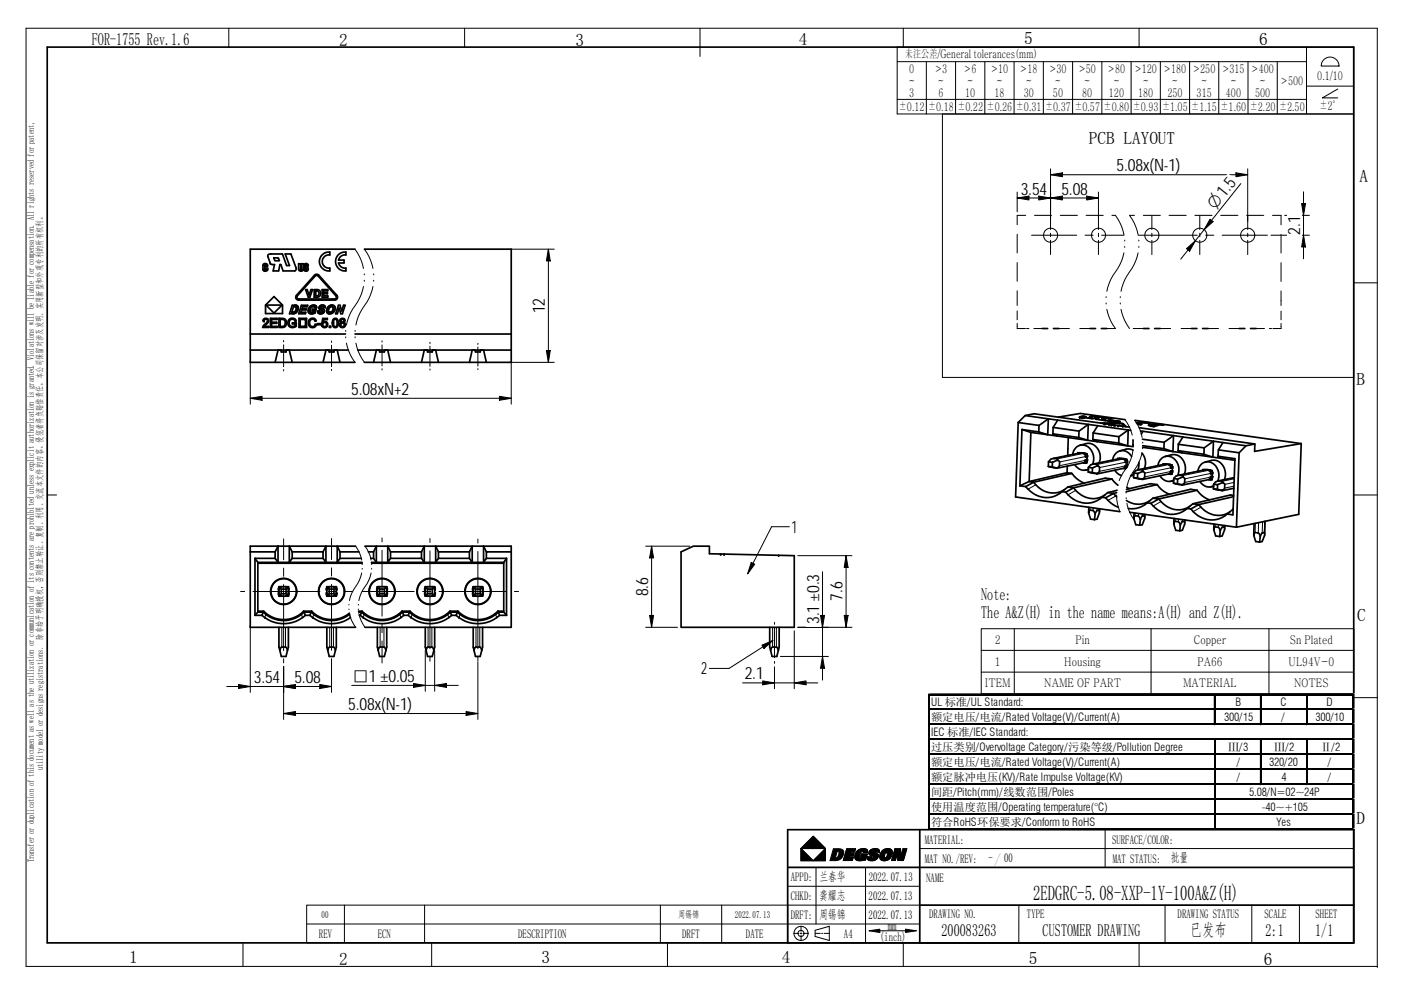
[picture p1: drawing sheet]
<svg xmlns="http://www.w3.org/2000/svg" width="297mm" height="210mm" viewBox="0 0 297 210" stroke-linecap="round" stroke-linejoin="round" font-family="sans-serif">
<defs><g id="words">
<text font-size="4.5" x="219.1" y="190.9">2EDGRC-5.08-XXP-1Y-100A&amp;Z(H)</text>
<g font-size="3.9">
<text x="257.6" y="44.6" transform="rotate(-51 257.6 44.6)">O1.5</text>
<text x="75.1" y="144.6">q1 ±0.05</text>
</g>
<g font-size="3.7">
<text x="19.5" y="9.4">FOR-1755 Rev.1.6</text>
<text x="71.9" y="9.7">2</text>
<text x="122" y="9.7">3</text>
<text x="169.4" y="9.5">4</text>
<text x="217.1" y="9.4">5</text>
<text x="267" y="9.6">6</text>
<text x="230.9" y="30.4">PCB LAYOUT</text>
<text x="288.2" y="38.7">A</text>
<text x="287.6" y="81.7">B</text>
<text x="208" y="127.4">Note:</text>
<text x="208" y="131.1">The A&amp;Z(H) in the name means:A(H) and Z(H).</text>
<text x="287.7" y="131.7">C</text>
<text x="287.6" y="174.7">D</text>
<text x="199.6" y="198.6">200083263</text>
<text x="221.1" y="198.5">CUSTOMER DRAWING</text>
<text x="252.3" y="198.6">已发布</text>
<text x="268.3" y="198.6">2:1</text>
<text x="278.8" y="198.6">1/1</text>
<text x="27.4" y="204.2">1</text>
<text x="71.9" y="204.7">2</text>
<text x="114.8" y="204.3">3</text>
<text x="165.8" y="204.2">4</text>
<text x="218.1" y="204.4">5</text>
<text x="268" y="204.6">6</text>
</g>
<g font-size="3.6">
<text x="216.4" y="41.3">3.54</text>
<text x="225" y="41.3">5.08</text>
<text x="236.7" y="36.3">5.08x(N-1)</text>
<text x="275.6" y="49.8" transform="rotate(-90 275.6 49.8)">2.1</text>
<text x="115.5" y="66.4" transform="rotate(-90 115.5 66.4)">12</text>
<text x="74.5" y="83.7">5.08xN+2</text>
<text x="167.8" y="113">1</text>
<text x="137.4" y="126.4" transform="rotate(-90 137.4 126.4)">8.6</text>
<text x="178.6" y="127.4" transform="rotate(-90 178.6 127.4)">7.6</text>
<text x="173.6" y="132.3" transform="rotate(-90 173.6 132.3)">3.1 ±0.3</text>
<text x="148.6" y="143">2</text>
<text x="53.8" y="144.9">3.54</text>
<text x="62.4" y="144.9">5.08</text>
<text x="157.9" y="144.1">2.1</text>
<text x="73.8" y="150.6">5.08x(N-1)</text>
</g>
<g font-size="2.7">
<text x="196.1" y="178.9">MATERIAL:</text>
<text x="235.8" y="178.9">SURFACE/COLOR:</text>
<text x="196.1" y="182.9">MAT NO./REV:</text>
<text x="209.6" y="182.9">-/ 00</text>
<text x="235.9" y="182.9">MAT STATUS:</text>
<text x="248.2" y="182.9">批量</text>
<text x="167.7" y="190.9">CHKD:</text>
<text x="167.7" y="186.9">APPD:</text>
<text x="173.7" y="190.9">龚耀志</text>
<text x="173.7" y="186.9">兰春华</text>
<text x="184.2" y="191">2022.07.13</text>
<text x="184.2" y="186.9">2022.07.13</text>
<text x="196.4" y="187">NAME</text>
<text x="167.7" y="194.9">DRFT:</text>
<text x="173.7" y="194.9">周锡锦</text>
<text x="184.2" y="194.9">2022.07.13</text>
<text x="188.3" y="197.3">mm</text>
<text x="197" y="194.6">DRAWING NO.</text>
<text x="217.7" y="194.6">TYPE</text>
<text x="249.7" y="194.6">DRAWING STATUS</text>
<text x="268.1" y="194.6">SCALE</text>
<text x="278.9" y="194.6">SHEET</text>
<text x="67.6" y="198.9">REV</text>
<text x="80.1" y="198.9">ECN</text>
<text x="109.9" y="198.9">DESCRIPTION</text>
<text x="144.6" y="198.9">DRFT</text>
<text x="158.2" y="198.9">DATE</text>
<text x="178.9" y="198.9">A4</text>
<text x="186.6" y="199.6">(inch)</text>
</g>
<g font-size="2.5">
<text x="191.9" y="12.3">未注公差/General tolerances(mm)</text>
<text x="192.8" y="15.4">0</text>
<text x="198.2" y="15.4">&gt;3</text>
<text x="204.4" y="15.4">&gt;6</text>
<text x="210.1" y="15.4">&gt;10</text>
<text x="216.2" y="15.4">&gt;18</text>
<text x="222.4" y="15.4">&gt;30</text>
<text x="228.6" y="15.4">&gt;50</text>
<text x="234.8" y="15.4">&gt;80</text>
<text x="240.5" y="15.4">&gt;120</text>
<text x="246.7" y="15.4">&gt;180</text>
<text x="252.9" y="15.4">&gt;250</text>
<text x="259.1" y="15.4">&gt;315</text>
<text x="265.3" y="15.4">&gt;400</text>
<text x="279.3" y="17.1">0.1/10</text>
<text x="190.6" y="23.6">±0.12 ±0.18 ±0.22 ±0.26 ±0.31 ±0.37 ±0.57 ±0.80 ±0.93 ±1.05 ±1.15 ±1.60 ±2.20 ±2.50</text>
<text x="192.7" y="18">~</text>
<text x="192.8" y="20.6">3</text>
<text x="198.9" y="18">~</text>
<text x="199" y="20.6">6</text>
<text x="204.6" y="20.6">10</text>
<text x="205.1" y="18">~</text>
<text x="210.8" y="20.6">18</text>
<text x="211.3" y="18">~</text>
<text x="217" y="20.6">30</text>
<text x="217.5" y="18">~</text>
<text x="223.2" y="20.6">50</text>
<text x="223.7" y="18">~</text>
<text x="229.4" y="20.6">80</text>
<text x="229.9" y="18">~</text>
<text x="235.1" y="20.6">120</text>
<text x="236.1" y="18">~</text>
<text x="241.3" y="20.6">180</text>
<text x="242.3" y="18">~</text>
<text x="247.5" y="20.6">250</text>
<text x="248.5" y="18">~</text>
<text x="253.7" y="20.6">315</text>
<text x="254.7" y="18">~</text>
<text x="259.9" y="20.6">400</text>
<text x="260.9" y="18">~</text>
<text x="266.1" y="20.6">500</text>
<text x="267.1" y="18">~</text>
<text x="271.5" y="18">&gt;500</text>
<text x="279.8" y="23.4">±2°</text>
<text x="210.9" y="136.6">2</text>
<text x="228" y="136.6">Pin</text>
<text x="253.1" y="136.6">Copper</text>
<text x="273.5" y="136.6">Sn Plated</text>
<text x="210.9" y="141.2">1</text>
<text x="225.6" y="141.2">Housing</text>
<text x="253.9" y="141.2">PA66</text>
<text x="273.2" y="141.2">UL94V-0</text>
<text x="208.8" y="145.8">ITEM</text>
<text x="221.4" y="145.8">NAME OF PART</text>
<text x="250.8" y="145.8">MATERIAL</text>
<text x="274.4" y="145.8">NOTES</text>
</g>
<g font-size="2.4">
<text x="197.4" y="149.7">UL 标准/UL Standard:</text>
<text x="262" y="149.7">B</text>
<text x="271.5" y="149.7">C</text>
<text x="281.3" y="149.7">D</text>
<text x="197.4" y="152.9">额定电压/电流/Rated Voltage(V)/Current(A)</text>
<text x="259.6" y="152.9">300/15</text>
<text x="271.7" y="152.9">/</text>
<text x="278.9" y="152.9">300/10</text>
<text x="197.4" y="159.3">过压类别/Overvoltage Category/污染等级/Pollution Degree</text>
<text x="197.4" y="156.1">IEC 标准/IEC Standard:</text>
<text x="260.4" y="159.3">Ⅲ/3</text>
<text x="270.1" y="159.3">Ⅲ/2</text>
<text x="279.9" y="159.3">Ⅱ/2</text>
<text x="197.4" y="162.5">额定电压/电流/Rated Voltage(V)/Current(A)</text>
<text x="197.4" y="165.6">额定脉冲电压(KV)/Rate Impulse Voltage(KV)</text>
<text x="262.2" y="162.4">/</text>
<text x="262.2" y="165.6">/</text>
<text x="269.1" y="162.4">320/20</text>
<text x="271.7" y="165.6">4</text>
<text x="281.5" y="165.6">/</text>
<text x="281.5" y="162.4">/</text>
<text x="197.4" y="168.8">间距/Pitch(mm)/线数范围/Poles</text>
<text x="197.4" y="172">使用温度范围/Operating temperature(°C)</text>
<text x="264.9" y="168.8">5.08/N=02~24P</text>
<text x="267.5" y="171.9">-40~+105</text>
<text x="197.4" y="175.2">符合RoHS环保要求/Conform to RoHS</text>
<text x="270.7" y="175.1">Yes</text>
</g>
<g font-size="2.2">
<text x="68.2" y="194.8">00</text>
<text x="143.8" y="194.6">周锡锦</text>
<text x="155.8" y="194.6">2022.07.13</text>
</g>
<g font-size="1.9">
<text x="9.1" y="163.4" transform="rotate(-90 9.1 163.4)">utility model or designs registrations. 除非给予明确授权，否则禁止转让、复制、利用、交流本文件的内容。侵犯者将负赔偿责任。本公司保留对涉及发明、实用新型和外观专利的所有权利。</text>
<text x="7.2" y="182.9" transform="rotate(-90 7.2 182.9)">Transfer or duplication of this document as well as the utilization or communication of its contents are prohibited unless explicit authorization is granted. Violations will be liable for compensation. All rights reserved for patent,</text>
</g>
</g></defs>
<g fill="none" stroke="#000" stroke-width=".21">
<path d="M5.5 6h286.5v199h-286.5zM48.5 6v4M98.5 6v4M148.4 6v6M190.2 10h96.8v14.2h-96.8zM190.2 13.1h86.8M191.5 6v4M196.4 13.1v11.1M202.6 13.1v11.1M208.8 13.1v11.1M215 13.1v11.1M221.2 13.1v11.1"/>
<path d="M227.4 13.1v11.1M233.6 13.1v11.1M239.8 13.1v11.1M241.5 6v4M246 13.1v11.1M252.2 13.1v11.1M258.4 13.1v11.1M264.6 13.1v11.1M270.8 13.1v11.1M277 18.3h10M277 10v14.2M280.7 12.6a1.9 1.9 0 0 1 2.1-.3 1.9 1.9 0 0 1 1.1 1.7h-3.8a1.79 1.79 0 0 1 .6-1.4z"/>
<path d="M283.6 18.9l-3.2 1.9h3.2M190.2 21.1h86.8M75.3 52.9a10.1 10.1 0 0 1 1.8 4M77.2 58.1v.2M77.2 59.4v.2M77.3 52.9a9.7 9.7 0 0 1 1.8 4M79.2 58.1v.2M79.2 59.4v.2M287 60h5M60.1 72.2v.3M60.1 73.1v4.7M60.1 78.4v.3"/>
<path d="M70.3 72.3v.3M70.3 73.2v4.5M70.3 78.3v.3M73.3 70.1v.2M73.3 71.4v.2M73.4 72.8l.2 .8a9.7 9.7 0 0 0 1.7 3.3M75.3 70.1v.2M75.3 71.4v.2M75.5 72.8a9.7 9.7 0 0 0 1.8 4.1M77.1 60.8a11.2 11.2 0 0 1-2.4 4.8l-.8 1.7-.5 1.6M79.1 60.8l-.2 .8a17.8 17.8 0 0 1-2.6 4.8l-.8 2.5M81 72.3v.3"/>
<path d="M81 73.2v4.4M81 78.2v.3M91.2 72.6v.3M91.2 73.4v4.3M91.2 78.3v.2M101.3 72.8v.3M101.3 73.6v4.1M101.3 78.2v.2M10 105h2M60.1 114.3v4.4M70.3 114.2v4.5M75.4 115.8a6.9 6.9 0 0 1 1.3 3"/>
<path d="M76.8 119.6v.1M77.4 115.8a6.9 6.9 0 0 1 1.3 3M78.8 119.6v.1M81 114.1v.8M81 116.7v14M91.2 114.2v.9M91.2 116.8v20.8M101.3 114.3v.9M101.3 117v20.6M287 105h5M51 125.5h.9M53.1 132.7v14.2"/>
<path d="M53.6 125.5h14.2M56.1 131h.1M56.4 130.3l-.2 .7M59.8 133.1v4.1M60.1 120.5v1.7M60.1 124v14M60.1 139.7v.9M60.5 133.1v4.1M63.9 130.3l.3 .7M66.3 131h.1M66.5 130.3l-.2 .7M69.6 125.5h1.7"/>
<path d="M69.9 133.1v4.1M70.3 120.4v1.8M70.3 124v13.9M70.3 139.7v.8M70.7 133.1v4.1M73.1 125.5h1.7M74 129.2v.1M74 128.2v.1M74.1 130.3l.2 .7M74.1 130.1l.5 1.6 .8 1.4M76 128.2v.1M76 129.2v.1"/>
<path d="M76.1 130.1l.5 1.6 .8 1.4M76.7 121.5v.2a13.4 13.4 0 0 1-2.1 4.1l-.5 1.6M76.8 125.5h11M76.8 120.6v.1M77 131h.1M77.2 130.3l-.2 .7M78.7 121.5v.2a8.2 8.2 0 0 1-1.7 3.4l-.9 2.3M78.8 120.6v.1M80.6 133.1v4.1M81 132.5v1.7M81 136v4.6M81.4 133.1v4.1"/>
<path d="M84.8 130.3l.2 .7M87.1 131h.1M87.4 130.3l-.2 .7M89.6 125.5h1.7M90.8 133.1v4.1M91.2 139.4v.9M91.6 133.1v4.1M93.1 125.5h14.2M94.9 130.3l.3 .7M97.3 131h.1M97.5 130.3l-.2 .7M100.9 133.1v4.1"/>
<path d="M101.3 139.4v.9M101.7 133.1v4.1M105.1 130.3l.2 .7M109.1 125.5h.8M163.8 133.1v4.1M164.2 132v.4M164.2 133.2v6.3M164.6 133.1v4.1M208 133.3h79v13.9h-79zM208 137.9h79M215.1 133.3v13.9M244 133.3v13.9"/>
<path d="M269 133.3v13.9M60.1 141.4v5.5M164.2 140.3v.4M196.9 147.2v28.9M197.1 147.2h90M197.1 150.3h90M197.1 153.5h90M197.1 156.7h90M197.1 159.9h90M208 142.6h79M257.4 147.4v6.4M257.4 157v19.1"/>
<path d="M267.2 147.4v6.4M267.2 157v9.5M277 147.4v6.4M277 157v9.5M286.8 147.4v28.7M287 148h5M169.8 180h5.2M169.8 180l2.6-2.6 2.6 2.6-2.6 2.6zM169.8 180l2.6 2.6h-2.6zM169.8 180l2.6-2.6 2.6 2.6M175 180v2.6h-5.2v-2.6M175 180h.1"/>
<path d="M195 180h92M197.1 163h90M197.1 166.2h90M197.1 169.4h90M197.1 172.6h90M197.1 175.7h90M234.3 176v8M51.5 200v5M65 192h102v8h-102zM73 192v8M90 192v8M91.5 200v5"/>
<path d="M140 192v8M141.5 200v5M153 192v8M167 192h28M167 188h28M167 184h28M168.3 198h1.1M169.7 198h.2M169.8 196.4v1.1M169.8 197.8v.3M169.8 198.4v1.1M170.2 198h1.2"/>
<path d="M172.4 182.6l2.6-2.6v2.6zM172.8 197.3l3-.8v3l-3-.9zM172.8 198h1.1M173 184v12M174.2 198h.3M174.7 198h1.1M176.7 180h1.1a.93 .93 0 0 1 1 .5 .93 .93 0 0 1-.1 1.1 1.89 1.89 0 0 1-2.2 .9h-.5zM177.1 181.9l.4-1.3h.3a.99 .99 0 0 1-.6 1.3M177.1 181.9h.1M178.8 182.5h1.9M179.9 181.9h1M179.9 181.9h.1"/>
<path d="M180 181.9h.9M180 181.6l-.1 .3M180 181.6h.9M180 181.6h.1M180.2 180.9h.9M180.9 181.9l-.2 .6M181.1 181l-.2 .6M181.1 180.9l-.2 .7M181.2 180.7h-.9l-.1 .2M181.4 180h-1.9l-.7 2.5M181.4 180l-.2 .7M181.8 180.5a1.51 1.51 0 0 1 2.2-.1l-.1 .4a.66 .66 0 0 0-.1-.7 .66 .66 0 0 0-.7-.1 1.61 1.61 0 0 0-1.6 2.4l.7 .2 1.3-.2-.8 .1a1.05 1.05 0 0 1-1.3-.3 1.05 1.05 0 0 1 0-1.3z"/>
<path d="M182.6 181.9l-.1 .1M182.7 181.9h-.1M182.7 181.9l.1-.3h-.3l.1-.5h1.3l-.4 1.3M183 180.6a.84 .84 0 0 0-.6 1.4h.1M183 180.7h.1M183 180.7l.9 .1h-.9a.28 .28 0 0 0-.2-.2 .28 .28 0 0 0-.3 .2l-.3 .8 .1 .3a.36 .36 0 0 0 .5-.3h-.3l.1-.5h1.3l-.4 1.3M183.5 184v16M183.9 181.8a.64 .64 0 0 0 .2 .7 .64 .64 0 0 0 .7 .1 1.07 1.07 0 0 0 1.1-.3 1.07 1.07 0 0 0 .2-1.2l-.8-.3a.19 .19 0 0 1-.1-.2 .19 .19 0 0 1 .2-.1 .19 .19 0 0 1 .2 .2h.8h-.8l-.3-.2-.1 .3 .2 .1a.71 .71 0 0 1 .8 .5 .71 .71 0 0 1-.3 .8 1.53 1.53 0 0 1-2 0v-.4M183.9 181.8h.1M183.9 181.7h.9M183.9 181.7h.1M184.2 197.4l2.3-.3v.7z"/>
<path d="M184.8 181.7h.1M185.3 181.7h.1M185.3 181.7l-.2 .3-.3-.1v-.2h-.9M186.4 180.7h.1M186.4 180.7a.6 .6 0 0 0-.8-.7 1.02 1.02 0 0 0-1 .2 1.02 1.02 0 0 0-.3 1.1l.8 .3a.22 .22 0 0 1 .1 .3 .22 .22 0 0 1-.2 .1 .22 .22 0 0 1-.2-.3M186.4 180.7v-.3a1.22 1.22 0 0 0-1.4-.4 1.22 1.22 0 0 0-.7 1.2l.9 .5M186.5 197.4h5.5M187 180.5a1.35 1.35 0 0 1 2.2 0 1.62 1.62 0 0 1-.7 1.8 1.62 1.62 0 0 1-1.9-.1l-.1-.6zM187 180.5a1.28 1.28 0 0 1 2.2 .1 1.6 1.6 0 0 1-.8 1.7 1.6 1.6 0 0 1-1.8-.1 1.71 1.71 0 0 1 .4-1.7zM187.5 181.7v.1M187.5 181.8h.1M187.6 181.9h.1"/>
<path d="M187.7 181.9h.1M187.7 180.9l-.2 .8M187.8 180.8l-.1 .1M187.8 181.9h.1M187.8 180.7h.1M187.8 180.8h.1M187.9 180.7h.1M187.9 181.8h.1M188 180.6h.1M188.1 180.6h.1M188.1 180.7h.1M188.2 180.7h.1"/>
<path d="M188.2 180.8l-.2 .9M188.2 180.8h.1M189.8 180l-.8 2.5h.8M189.8 180h1.1M190.3 181l.1 1.5M190.3 181l-.5 1.5M190.9 180l.1 1.5 .5-1.5M191.5 180h.8M191.5 200v5M192 197.1l2.3 .3-2.3 .4zM192.3 180l-.8 2.5h-1.1M192.3 180l-.6 2a.57 .57 0 0 1-.3 .5 .57 .57 0 0 1-.6 0h-.4"/>
<path d="M195 196h-130M216 192v8M241.5 200v5M247 192v8M265.4 192v8M275.5 192v8M292 205h.1"/>
<circle cx="169.8" cy="198" r="1.5"/>
<circle cx="169.8" cy="198" r=".65"/>
</g>
<g fill="none" stroke="#000" stroke-width=".36">
<path d="M10 10h277v190h-277zM56.1 56.3v.8M56.2 57.2h.1M56.4 56.2v.1M56.4 57.2h.1M56.4 56.3v.2h.3a.5 .5 0 0 0-.3-.6 .5 .5 0 0 0-.6 .3l-.1 .9a.52 .52 0 0 0 .5 .4 .52 .52 0 0 0 .5-.3M56.4 57.1v-.2h.3v.3M56.8 54.1l.5-.2h2.6l.9 2.4h.6l-.9-2.4h1.2l1.1 2.9-.1 .5-.2 .2h-2.5l-.5-1.4h-.2l-.2 1.4h-1.2l.3-1.4h-.6l-.3-.2-.5-1.5zM58.1 54.7h.9l.2 .6h-.9zM63.8 57.2h.1M63.9 57.1v-1.2h.4v1.2a.52 .52 0 0 1-.5 .4 .52 .52 0 0 1-.5-.4v-1.2h.4v1.3M64.8 56.3v.1"/>
<path d="M64.8 56.4a.54 .54 0 0 1 .6 .8 .54 .54 0 0 1-1 .1v-.3h.4v.2M64.8 57.2h.1M64.9 56.2h.1M64.9 56.9h.1M65 57h.1M65 57v.1M65 56.2v.2h.4a.49 .49 0 0 0-.6-.5 .49 .49 0 0 0-.4 .5 .49 .49 0 0 0 .5 .5M66.7 58.4a.61 .61 0 0 1 .9 0l3.8 4.3a.6 .6 0 0 1 .1 .6 .6 .6 0 0 1-.5 .3h-7.7a.6 .6 0 0 1-.6-.3 .6 .6 0 0 1 .1-.6zM66.8 58.5l.3-.1 .3 .1 3.8 4.3a.39 .39 0 0 1 .1 .4 .39 .39 0 0 1-.4 .2h-7.6a.39 .39 0 0 1-.3-.2 .39 .39 0 0 1 0-.4zM68.4 54a1.95 1.95 0 0 1 1.5-.5v.6a1.4 1.4 0 0 0-1.6 1.4 1.4 1.4 0 0 0 1.6 1.4v.6a2.01 2.01 0 0 1-2-1.2 2.01 2.01 0 0 1 .5-2.3zM71.8 54a1.95 1.95 0 0 1 1.5-.5v.6a1.4 1.4 0 0 0-1.5 1.1h1.1v.6h-1.1a1.4 1.4 0 0 0 1.5 1.1v.6a2.01 2.01 0 0 1-2-1.2 2.01 2.01 0 0 1 .5-2.3zM75.3 52.9h-22.2v24h22.2"/>
<path d="M77.3 52.9h31.1v17.9M53.1 74.3h6.4l.1 .4h1l.1-.4h.6l.7 2.6M53.1 70.8h20.2M56 68.1a.4 .4 0 0 1 .6-.3 .4 .4 0 0 1-.1 .7l-.7 .6-.1 .3h1.3v-.2h-1l.3-.2a.85 .85 0 0 0 .6-1.3l-.4-.2h-.4l-.3 .3-.1 .3h.3M56.4 64.7h3.4l-1.7 1.7zM57.3 67.5h1.4v.3h-1.1v.5h1.1v.3h-1.1v.6h1.2v.2h-1.5zM58.1 62.9l1.8 1.8v1.8h-3.6v-1.8zM59.1 67.5a1.2 1.2 0 0 1 1.6 .5 1.07 1.07 0 0 1-.2 1.2 1.07 1.07 0 0 1-1.3 .2zM59.4 67.8a.79 .79 0 0 1 1 .4 .79 .79 0 0 1-.4 1h-.6zM61.3 67.8a.91 .91 0 0 1 1.5 .3h-.2a.72 .72 0 0 0-1.1-.2 .72 .72 0 0 0-.1 1.1l.3 .2a.56 .56 0 0 0 .9-.5h-.6v-.2h.8v.7a1.05 1.05 0 0 1-1.5 .1 1.05 1.05 0 0 1 0-1.5zM62 64.7h.8a.98 .98 0 0 1 .4 1.2 .98 .98 0 0 1-1 .6h-.8zM62.2 65h.4a.73 .73 0 0 1-.4 1.3h-.4z"/>
<path d="M63.4 67.5h1.6v1.9h-1.6zM63.6 67.8h1.2v1.4h-1.2zM63.9 64.7h1.3l-.1 .3h-.9l-.2 .4h1l-.1 .3h-.9l-.2 .5h1l-.1 .3h-1.4zM64.8 61.4h.3l.4 1.2 .4-1.2h.4l-.6 1.6h-.3zM65.5 67.9a.86 .86 0 0 1 1.6 .2h-.3a.63 .63 0 0 0-.8-.3 .63 .63 0 0 0-.4 .8 .6 .6 0 0 0 .5 .7 .6 .6 0 0 0 .7-.5h.3a.92 .92 0 0 1-1.3 .6 .92 .92 0 0 1-.3-1.4zM65.8 65a.79 .79 0 0 1 .8-.3 .79 .79 0 0 1 .6 .6h-.4a.58 .58 0 0 0-.7-.2 .58 .58 0 0 0-.4 .6 .47 .47 0 0 0 .2 .6 .47 .47 0 0 0 .6-.2l.1-.2h-.4v-.3h.9l-.3 .8a.88 .88 0 0 1-1.3-.1 .88 .88 0 0 1 .3-1.3zM66.6 61.4h.6a.81 .81 0 0 1 .8 .8 .81 .81 0 0 1-.8 .8h-.6zM66.9 61.7h.5a.65 .65 0 0 1 0 1l-.5 .1zM67.3 68.6h.7v.3h-.7zM67.7 66.1l.1 .1M67.8 65a.67 .67 0 0 1 .7-.3 .67 .67 0 0 1 .5 .6h-.4l-.2-.3-.3 .1v.3l.5 .2a.66 .66 0 0 1-.4 1 .66 .66 0 0 1-.8-.6l.3-.1a.31 .31 0 0 0 .4 .4 .31 .31 0 0 0 .2-.4 .59 .59 0 0 1-.5-.3 .59 .59 0 0 1 0-.6zM68.3 61.4h1.2v.3h-.9v.4h.8v.2h-.8v.5h.9v.2h-1.2z"/>
<path d="M68.4 67.5h1v.3h-.8l-.1 .5a.63 .63 0 0 1 .9 .3 .63 .63 0 0 1-.4 .9 .63 .63 0 0 1-.8-.5l.2-.1a.43 .43 0 0 0 .7 .2 .43 .43 0 0 0 .1-.6 .43 .43 0 0 0-.7 0h-.3zM69.6 65.1a.83 .83 0 0 1 1.3-.2 .83 .83 0 0 1-.2 1.3 .83 .83 0 0 1-1.3 .2 .83 .83 0 0 1 .2-1.3zM69.8 69.2h.3v.2h-.3zM69.8 65.3a.47 .47 0 0 1 .8-.2 .47 .47 0 0 1-.1 .8 .48 .48 0 0 1-.4 .4 .48 .48 0 0 1-.5-.3zM70.8 67.6l.3-.1a.77 .77 0 0 1 .6 1.2 .67 .67 0 0 1-.7 .8 .67 .67 0 0 1-.5-1v-.6zM70.9 67.8l.3-.1 .2 .3a1.29 1.29 0 0 1-.1 1.2l-.3 .1a.87 .87 0 0 1-.3-1.2zM71.8 64.7h.3l.4 1.3 .3-1.3h.4l-.6 1.8h-.3l-.4-1.2-.4 1.2h-.3zM72.1 76.9l-.6-2.6h-.6l-.1 .4h-1l-.1-.4h-.6l-.6 2.6M72.2 67.6a.52 .52 0 0 1 .8 0 .52 .52 0 0 1-.1 .8 .58 .58 0 0 1 .1 .9 .58 .58 0 0 1-.9 0 .58 .58 0 0 1 .2-.9l-.3-.3zM72.2 68.9a.4 .4 0 0 1 .6-.3 .4 .4 0 0 1 0 .7 .4 .4 0 0 1-.6-.3v-.1M72.4 68.2a.31 .31 0 0 1 .1-.5 .31 .31 0 0 1 .4 .4 .31 .31 0 0 1-.5 .1M73.9 74.3h-15l-.6 2.6"/>
<path d="M75.3 70.8h33.1M75.9 74.3h26.6l.6 2.6M82.8 76.9l-.6-2.6h-.6l-.1 .4h-1l-.1-.4h-.6l-.6 2.6M93 76.9l-.6-2.6h-.6l-.2 .4h-.9l-.1-.4h-.6l-.6 2.6M108.4 70.8v6.1h-31.1M108.4 74.3h-6.5l-.1 .4h-1l-.1-.4h-.6l-.6 2.6M53.1 117.1h5.2M54.1 118.4l.6 .9v10.5l-.6 .7M54.1 118.4h4.2M54.1 118.4v12.1M54.7 119.3h4.2M54.7 119.5h22.1"/>
<path d="M58.3 118.4l.6 .9M58.3 117.1v1.3M58.9 115.8v3.5M58.9 115.8h-5.8v17.3h22.3M58.9 115.8l-.6 1.3M58.9 115.8h16.5M58.9 119.3h17.9M62 118.4h6.5M62 117.1h6.5M62 117.1l-.7-1.3v3.5l.7-.9M62 117.1v1.3M68.5 117.1l.6-1.3v3.5l-.6-.9"/>
<path d="M68.5 117.1v1.3M72.1 117.1v1.3M72.1 117.1l-.6-1.3v3.5l.6-.9M72.1 117.1h4M72.1 118.4h4.5M77.4 115.8h25.1M78.1 117.1h1.1M78.6 118.4h.6M78.8 119.3h28M78.8 119.5h28M79.2 117.1l.6-1.3v3.5l-.6-.9M79.2 117.1v1.3"/>
<path d="M82.8 118.4h6.6M82.8 117.1v1.3M82.8 117.1h6.6M82.8 117.1l-.6-1.3v3.5l.6-.9M89.4 117.1l.6-1.3v3.5l-.6-.9M89.4 117.1v1.3M93 118.4h6.5M93 117.1v1.3M93 117.1h6.5M93 117.1l-.6-1.3v3.5l.6-.9M99.5 117.1l.6-1.3v3.5l-.6-.9M99.5 117.1v1.3"/>
<path d="M102.5 115.8h5.9v17.3h-31M102.5 115.8v3.5l.6-.9M102.5 115.8l.6 1.3M103.1 118.4h4.3M107.4 118.4l-.6 .9v10.5l.6 .7M107.4 118.4v12.1M108.4 117.1h-5.3v1.3M144.4 117.1l2.6-1.3h3.4v1.7l18 .4v15.2h-24zM54.1 130.5h1.4M54.7 129.8h1.1l-.3 .7M55.5 130.5a6.9 6.9 0 0 0 9.2 0M55.9 129.6a5.9 5.9 0 0 0 8.5 0"/>
<path d="M59.1 125.8a.65 .65 0 0 0 .7 .6M59.1 133.1v4.1l.2 .7 .5-.7 .9 .1 .3 .6M59.1 125.8v.6M59.1 124.4v.7M59.1 124.4h2M59.1 124.4v2M59.1 126.4h2M59.3 124.6l.3 .3M59.6 124.9h1M59.6 124.9v1M59.6 125.9l-.3 .4M59.6 125.9h1"/>
<path d="M59.8 124.4a.65 .65 0 0 0-.7 .7M60.5 124.4a.65 .65 0 0 1 .6 .7M60.6 125.9l.4 .4M60.6 124.9v1M61 124.6l-.4 .3M61 137.9l-.4 1.3h-1l-.3-1.3M61.1 124.4v.7M61.1 125.8a.65 .65 0 0 1-.6 .6M61.1 133.1v4.1l-.1 .7M61.1 124.4v2M61.1 125.8v.6M64.4 129.6l.1 .2a6.1 6.1 0 0 1-8.7 0l.1-.2h-1.2"/>
<path d="M64.4 129.6h1.7M64.7 130.5l-.2-.7h1.5l-.3 .7M64.7 130.5h1M65.7 130.5a6.9 6.9 0 0 0 8.6 .5M66.1 129.6l-.1 .2a6.1 6.1 0 0 0 8.1 .5M66.1 129.6a5.9 5.9 0 0 0 8 .4M69.3 133.1v4.1l.2 .7 .4-.7 .9 .1 .3 .6M69.3 125.8v.6M69.3 125.8a.65 .65 0 0 0 .6 .6M69.3 124.4v.7M69.3 124.4h2M69.3 126.4h2"/>
<path d="M69.3 124.4v2M69.5 124.6l.3 .3M69.8 124.9h1M69.8 125.9h1M69.8 124.9v1M69.8 125.9l-.3 .4M69.9 124.4a.65 .65 0 0 0-.6 .7M70.7 124.4a.65 .65 0 0 1 .6 .7M70.8 125.9l.3 .4M70.8 124.9v1M71.1 137.9l-.3 1.3h-1l-.3-1.3M71.1 124.6l-.3 .3"/>
<path d="M71.3 124.4v.7M71.3 133.1v4.1l-.2 .7M71.3 124.4v2M71.3 125.8v.6M71.3 125.8a.65 .65 0 0 1-.6 .6M76 129.6h.7M76 129.8h.7l-.3 .7M76.2 130.5h.2M76.4 130.5a6.9 6.9 0 0 0 9.2 0M76.7 129.6a6 6 0 0 0 8.6 0M80 125.8h-.1v.2l.1 .4M80 125.8a.61 .61 0 0 0 .6 .6"/>
<path d="M80 124.4l-.1 .5v.2h.1M80 124.4h2M80 126.4h2M80 124.4v2M80 133.1v4.1l.2 .7 .4-.7 .9 .1 .3 .6M80.2 124.6l.3 .3M80.5 124.9h1M80.5 125.9h1M80.5 124.9v1M80.5 125.9l-.3 .4M80.6 124.4a.61 .61 0 0 0-.6 .7M81.4 124.4a.61 .61 0 0 1 .6 .7"/>
<path d="M81.5 125.9l.3 .4M81.5 124.9v1M81.8 137.9l-.3 1.3h-1l-.3-1.3M81.8 124.6l-.3 .3M82 124.4l.1 .5v.2h-.1M82 133.1v4.1l-.2 .7M82 124.4v2M82 125.8h.1v.2l-.1 .4M82 125.8a.61 .61 0 0 1-.6 .6M85.3 129.6h1.6M85.3 129.6v.2a6.2 6.2 0 0 1-8.6 0v-.2M85.6 130.5l-.3-.7h1.5l-.3 .7"/>
<path d="M85.6 130.5h.9M86.5 130.5a6.9 6.9 0 0 0 9.3 0M86.9 129.6a6 6 0 0 0 8.5 0M90.2 125.8a.61 .61 0 0 0 .6 .6M90.2 125.8h-.2l.2 .6M90.2 124.4l-.2 .7h.2M90.2 124.4h2M90.2 126.4h2M90.2 124.4v2M90.2 133.1v4.1l.1 .7 .5-.7 .9 .1 .3 .6M90.3 124.6l.4 .3M90.7 124.9h.9"/>
<path d="M90.7 125.9h.9M90.7 124.9v1M90.7 125.9l-.4 .4M90.8 124.4a.61 .61 0 0 0-.6 .7M91.6 124.4a.61 .61 0 0 1 .6 .7M91.6 125.9l.4 .4M91.6 124.9v1M92 124.6l-.4 .3M92 137.9l-.4 1.3h-.9l-.4-1.3M92.2 125.8a.61 .61 0 0 1-.6 .6M92.2 124.4l.1 .5v.2h-.1M92.2 133.1v4.1l-.2 .7"/>
<path d="M92.2 125.8h.1l-.1 .6M92.2 124.4v2M95.4 129.6h1.7M95.4 129.6l.1 .2a6.2 6.2 0 0 1-8.7 0l.1-.2M95.8 130.5h.9M95.8 130.5l-.3-.7h1.5l-.3 .7M96.7 130.5a6.9 6.9 0 0 0 9.2 0M97.1 129.6a6 6 0 0 0 8.5 0M97.1 129.6l-.1 .2a6.2 6.2 0 0 0 8.7 0M100.3 125.8a.61 .61 0 0 0 .6 .6M100.3 124.4l-.1 .7h.1M100.3 124.4h2"/>
<path d="M100.3 126.4h2M100.3 124.4v2M100.3 125.8h-.1l.1 .6M100.3 133.1v4.1l.2 .7 .4-.7 .9 .1 .3 .6M100.5 124.6l.3 .3M100.8 124.9h1M100.8 125.9h1M100.8 124.9v1M100.8 125.9l-.3 .4M100.9 124.4a.61 .61 0 0 0-.6 .7M101.7 124.4a.61 .61 0 0 1 .6 .7M101.8 125.9l.3 .4"/>
<path d="M101.8 124.9v1M102.1 124.6l-.3 .3M102.1 137.9l-.3 1.3h-1l-.3-1.3M102.3 125.8a.61 .61 0 0 1-.6 .6M102.3 125.8h.1l-.1 .6M102.3 124.4l.1 .7h-.1M102.3 133.1v4.1l-.2 .7M102.3 124.4v2M105.6 129.6h1.2M105.6 129.6l.1 .2M105.7 129.8h1.1M105.7 129.8l.2 .7"/>
<path d="M105.9 130.5h1.5M163.2 133.1v4.1l.2 .7M163.4 137.9l.3-.6 .9-.1 .4 .7M163.4 137.9l.3 1.3h1l.3-1.3M165.2 133.1v4.1l-.2 .7M167 176h120v24h-120zM195 176v24M167 184h120M195 192h92"/>
<circle cx="60.1" cy="125.4" r="2.7"/>
<circle cx="60.1" cy="125.4" r="2.78"/>
<circle cx="70.3" cy="125.4" r="2.7"/>
<circle cx="70.3" cy="125.4" r="2.78"/>
<circle cx="81" cy="125.4" r="2.7"/>
<circle cx="81" cy="125.4" r="2.78"/>
<circle cx="91.2" cy="125.4" r="2.7"/>
<circle cx="91.2" cy="125.4" r="2.78"/>
<circle cx="101.3" cy="125.4" r="2.7"/>
<circle cx="101.3" cy="125.4" r="2.78"/>
</g>
<g fill="#000">
<path d="M169.8 180l2.6 2.6h-2.6zM184.2 197.4l2.3-.3v.7zM192 197.1l2.3 .3-2.3 .4z"/>
<path d="M169.8 180l2.6-2.6 2.6 2.6z" fill-rule="evenodd"/>
<path d="M175 180v2.6h-2.6z" fill-rule="evenodd"/>
<path d="M176.7 180l-.7 2.5a2.48 2.48 0 0 0 2.6-.8 1.02 1.02 0 0 0 0-1.5l-.5-.2zM177.5 180.6h.3a.96 .96 0 0 1-.7 1.3z" fill-rule="evenodd"/>
<path d="M179.5 180h1.9a.54 .54 0 0 1-.2 .6 .54 .54 0 0 1-.6 .1h-.3l-.1 .2h.9a.52 .52 0 0 1-.2 .6 .52 .52 0 0 1-.6 .1h-.3l-.1 .3h1l-.2 .6h-1.9z" fill-rule="evenodd"/>
<path d="M181.8 180.4l.7-.3 .6-.1a.67 .67 0 0 1 .7 .1 .67 .67 0 0 1 .1 .7h-.8l-.2-.2a.81 .81 0 0 0-.7 1v.3l.3 .1 .3-.4h-.3l.1-.5h1.3l-.1 .3a.98 .98 0 0 1-.8 1.1 1.39 1.39 0 0 1-1.8-.6l.2-.8z" fill-rule="evenodd"/>
<path d="M184.4 180.5a1.36 1.36 0 0 1 2-.1v.3h-.8l-.3-.2-.1 .2v.1a1.04 1.04 0 0 1 1 .7 1.41 1.41 0 0 1-2.3 .7v-.5h.9l.1 .3 .3-.1a.21 .21 0 0 0 .1-.2 .21 .21 0 0 0-.3-.1l-.8-.5z" fill-rule="evenodd"/>
<path d="M187 180.5a1.18 1.18 0 0 0 .2 2.1 1.62 1.62 0 0 0 1.6-.7 1.62 1.62 0 0 0 .1-1.8h-.1a1.48 1.48 0 0 0-1.8 .4zM187.9 180.7l.2-.1 .1 .2-.2 .9a.23 .23 0 0 1-.3 .2 .23 .23 0 0 1-.2-.2z" fill-rule="evenodd"/>
<path d="M189.8 180h1.1l.1 1.5 .3-.8a.65 .65 0 0 1 .2-.7 .65 .65 0 0 1 .8 0l-.8 2.5h-1.1l-.1-1.5-.5 1.5h-.8z" fill-rule="evenodd"/>
</g>
<path d="M197 147.2v28.8M197.1 147.3h90M257.6 147.4v6.4M257.6 157v19M277.2 147.4v6.4M277.2 157v9.5M286.9 147.4v28.6" fill="none" stroke="#000" stroke-width=".28"/>
<path d="M197.1 150.5h90M197.1 153.6h90M197.1 156.8h90M197.1 160h90M267.4 147.4v6.4M267.4 157v9.5M197.1 163.2h90M197.1 166.3h90M197.1 169.5h90M197.1 172.7h90M197.1 175.9h90" fill="none" stroke="#000" stroke-width=".25"/>
<path d="M287.1 147.2h.1M287.1 150.3h.1M287.1 153.5h.1M287.1 156.7h.1M287.1 159.9h.1M287.1 163h.1M287.1 166.2h.1M287.1 169.4h.1M287.1 172.6h.1M287.1 175.7h.1" fill="none" stroke="#d4d4d4" stroke-width=".21"/>
<g fill="#000">
<circle cx="56.1" cy="57.2" r=".18"/>
<circle cx="56.1" cy="56.3" r=".18"/>
<circle cx="56.1" cy="56.2" r=".18"/>
<circle cx="56.1" cy="57.1" r=".18"/>
<circle cx="56.2" cy="56.2" r=".18"/>
<circle cx="56.2" cy="57.2" r=".18"/>
<circle cx="56.2" cy="57.3" r=".18"/>
<circle cx="56.3" cy="56.2" r=".18"/>
<circle cx="56.3" cy="57.2" r=".18"/>
<circle cx="56.4" cy="56.3" r=".18"/>
<circle cx="56.4" cy="57.1" r=".18"/>
<circle cx="57.3" cy="55.8" r=".18"/>
<circle cx="63.7" cy="57.2" r=".18"/>
<circle cx="63.8" cy="57.2" r=".18"/>
<circle cx="63.9" cy="57.2" r=".18"/>
<circle cx="63.9" cy="57.1" r=".18"/>
<circle cx="64.8" cy="56.3" r=".18"/>
<circle cx="64.8" cy="56.2" r=".18"/>
<circle cx="64.8" cy="57.2" r=".18"/>
<circle cx="64.8" cy="56.4" r=".18"/>
<circle cx="64.9" cy="56.2" r=".18"/>
<circle cx="64.9" cy="57.2" r=".18"/>
<circle cx="65" cy="57.2" r=".18"/>
<circle cx="65" cy="56.2" r=".18"/>
<circle cx="56" cy="68.1" r=".18"/>
<circle cx="68.2" cy="69" r=".18"/>
<circle cx="68.4" cy="65.9" r=".18"/>
<circle cx="72.2" cy="68.9" r=".18"/>
<circle cx="72.3" cy="68.4" r=".18"/>
<circle cx="152.7" cy="117.5" r=".18"/>
<circle cx="152.9" cy="117.5" r=".18"/>
<circle cx="153.5" cy="117.5" r=".18"/>
<circle cx="165.1" cy="117.8" r=".18"/>
</g>
<path d="M53.3 142.1h6.6v3h-6.6z" fill="#fff"/>
<path d="M48.1 145.6h17M50.6 145.2l2.5 .4-2.5 .4zM60.1 145.6l2.6-.4v.8zM60.1 141.4v5.5M70.3 140.6v6.3" fill="none" stroke="#000" stroke-width=".21"/>
<path d="M50.6 145.2l2.5 .4-2.5 .4zM60.1 145.6l2.6-.4v.8z" fill="#000"/>
<path d="M61.9 142.1h6.6v3h-6.6z" fill="#fff"/>
<path d="M60.1 145.6l2.6-.4v.8zM60.1 145.6h10.2M60.1 141.4v11.2M67.8 145.2l2.5 .4-2.5 .4zM101.3 140.4v12.2" fill="none" stroke="#000" stroke-width=".21"/>
<path d="M60.1 145.6l2.6-.4v.8zM67.8 145.2l2.5 .4-2.5 .4z" fill="#000"/>
<path d="M73.3 147.8h14.8v3h-14.8z" fill="#fff"/>
<path d="M90.2 138v8.6M92.2 138v8.6M60.1 151.3l2.6-.4v.8zM60.1 151.3h41.2M98.8 150.9l2.5 .4-2.5 .4z" fill="none" stroke="#000" stroke-width=".21"/>
<path d="M60.1 151.3l2.6-.4v.8zM98.8 150.9l2.5 .4-2.5 .4z" fill="#000"/>
<path d="M74.6 141.6h13.9v3h-13.9z" fill="#fff"/>
<path d="M53.1 76.6v9.1M108.4 77v8.7M74.6 145.4h22.6M87.7 145l2.5 .4-2.5 .4zM92.2 145.4l2.5-.4v.8z" fill="none" stroke="#000" stroke-width=".21"/>
<path d="M87.7 145l2.5 .4-2.5 .4zM92.2 145.4l2.5-.4v.8z" fill="#000"/>
<path d="M74 81h13.5v3h-13.5z" fill="#fff"/>
<path d="M108.4 52.9h9.1M108 76.9h9.5M53.1 84.5h55.3M53.1 84.5l2.5-.4v.8zM105.9 84.1l2.5 .4-2.5 .4z" fill="none" stroke="#000" stroke-width=".21"/>
<path d="M53.1 84.5l2.5-.4v.8zM105.9 84.1l2.5 .4-2.5 .4z" fill="#000"/>
<path d="M112.8 62.8h3v4.2h-3z" fill="#fff"/>
<path d="M116.3 52.9l.4 2.5h-.9zM116.3 52.9v24M115.8 74.4h.9l-.4 2.5zM168.4 133.8v12.3M164.2 141.4v4.7" fill="none" stroke="#000" stroke-width=".21"/>
<path d="M116.3 52.9l.4 2.5h-.9zM115.8 74.4h.9l-.4 2.5z" fill="#000"/>
<path d="M157.4 141.3h5v3h-5z" fill="#fff"/>
<path d="M169.1 117.9h11.5M169.1 133.1h11.5M157.4 144.8h16M161.7 144.4l2.5 .4-2.5 .4zM168.4 144.8l2.5-.4v.8z" fill="none" stroke="#000" stroke-width=".21"/>
<path d="M161.7 144.4l2.5 .4-2.5 .4zM168.4 144.8l2.5-.4v.8z" fill="#000"/>
<path d="M175.9 123h3v4.9h-3z" fill="#fff"/>
<path d="M136.9 115.8h9.4M179.4 117.9l.4 2.5h-.8zM179.4 117.9v15.2M136.9 133.1h6.8M179 130.5h.8l-.4 2.6z" fill="none" stroke="#000" stroke-width=".21"/>
<path d="M179.4 117.9l.4 2.5h-.8zM179 130.5h.8l-.4 2.6z" fill="#000"/>
<path d="M134.7 122h2.9v4.9h-2.9z" fill="#fff"/>
<g fill="none" stroke="#000" stroke-width=".21">
<path d="M199.8 24.2h87.2v55.9h-87.2zM215.7 49.7v4M215.7 55.7v4M217.5 45.7h-1.8v2M218.7 49.9h9.6M219.3 45.7h3.6M222.7 40.7v8M222.7 49.5v.7M222.7 51v3M224.8 45.7h3.6M230.1 49.9h1.7M230.3 45.7h3.6"/>
<path d="M232.9 40.7v8M232.9 49.5v.7M232.9 51v3M233.5 49.9h4.8M235.8 45.7h.7a10.1 10.1 0 0 1 1.8 4.1M238.3 53.6a11.3 11.3 0 0 1-2.3 4.8l-.8 1.7-.5 1.7M238.5 50.9v.2M238.5 52.3v.2M240.5 45.7h-1a9.7 9.7 0 0 1 1.8 4.1M241.3 53.6l-.2 .8a18.1 18.1 0 0 1-2.6 4.8l-.8 2.6M241.3 49.9h12.5M241.4 50.9l.1 .2"/>
<path d="M241.5 52.3l-.1 .2M242.4 45.7h3.6M244.2 45.7v3M244.2 49.5v.7M244.2 51v3M247.9 45.7h3.6M253.3 45.7h3.7M254.4 45.7v3M254.4 49.5v.7M254.4 51v3M255.6 49.9h1.8M258.8 45.7h3.7"/>
<path d="M259.1 49.9h9.6M264.3 45.7h3.6M264.5 45.7v3M264.5 49.5v.7M264.5 51v3M269.8 45.7h1.8v2M271.6 49.7v4M271.6 55.7v4M215.7 61.7v3.1M215.7 66v1.8M215.7 69.6l1.7 .1M215.7 68.6v.8"/>
<path d="M217.7 69.7h.4M219.2 69.7h1.7M224.5 69.7h2.2M228.9 69.7h2.2M234.5 64.3v.2M234.5 62.9v.2M234.7 65.6l.2 .8a9.7 9.7 0 0 0 1.6 3.3h-1.8M237.5 64.3v.2M237.5 62.9v.2M237.7 65.6l.2 .8a10.2 10.2 0 0 0 1.6 3.3M240.3 69.7h2.1M246 69.7h2.2"/>
<path d="M250.4 69.7h2.2M256.2 69.7h2.2M260.6 69.7h2.1M266.3 69.7h1.8M269.1 69.7h.5M271.6 66v1.8M271.6 69.6l-1.7 .1M271.6 61.7v3.1M271.6 68.6v.8M138.2 115.8v17.3M138.2 115.8l.4 2.5h-.9zM137.7 130.5h.9l-.4 2.6z"/>
<circle cx="222.7" cy="49.9" r="1.5"/>
<circle cx="232.9" cy="49.9" r="1.5"/>
<circle cx="244.2" cy="49.9" r="1.5"/>
<circle cx="254.4" cy="49.9" r="1.5"/>
<circle cx="264.5" cy="49.9" r="1.5"/>
</g>
<path d="M138.2 115.8l.4 2.5h-.9zM137.7 130.5h.9l-.4 2.6z" fill="#000"/>
<path d="M220.9 69.7h1.2M223.3 69.7h1.2M231.1 69.7h1.2M233.5 69.7h1.2M242.4 69.7h1.2M244.8 69.7h1.2M252.6 69.7h1.2M255 69.7h1.2M262.7 69.7h1.2M265.1 69.7h1.2" fill="none" stroke="#000" stroke-width=".36"/>
<path d="M224.5 38.5h6.6v3h-6.6z" fill="#fff"/>
<path d="M222.7 35.8v10.4M264.5 35.8v11.1M222.7 42h10.2M222.7 42l2.6-.4v.8zM230.4 41.6l2.5 .4-2.5 .4z" fill="none" stroke="#000" stroke-width=".21"/>
<path d="M222.7 42l2.6-.4v.8zM230.4 41.6l2.5 .4-2.5 .4z" fill="#000"/>
<path d="M236.3 33.6h14.7v3h-14.7z" fill="#fff"/>
<path d="M222.7 37.1h41.8M222.7 37.1l2.6-.4v.8zM262 36.7l2.5 .4-2.5 .4z" fill="none" stroke="#000" stroke-width=".21"/>
<path d="M222.7 37.1l2.6-.4v.8zM262 36.7l2.5 .4-2.5 .4z" fill="#000"/>
<path d="M260.3 36.8l2.4 1.8-5.2 6.5-2.3-1.8z" fill-rule="evenodd" fill="#fff"/>
<path d="M263.1 38.9l-12.8 16.1M251.6 52.7l1.8-1.6-1.2 2.2zM256.5 46.5l.7 .5-1.9 1.7zM269.5 49.9h8.1M272.4 45.7h5.2" fill="none" stroke="#000" stroke-width=".21"/>
<path d="M251.6 52.7l1.8-1.6-1.2 2.2zM256.5 46.5l.7 .5-1.9 1.7z" fill="#000"/>
<path d="M272.9 45.3h3v5h-3z" fill="#fff"/>
<path d="M215.7 40.7v4.2M222.7 40.7v4.2M276 43.2h.8l-.4 2.5zM276.4 49.9l.4 2.5h-.8zM276.4 40.7v14.2" fill="none" stroke="#000" stroke-width=".21"/>
<path d="M276 43.2h.8l-.4 2.5zM276.4 49.9l.4 2.5h-.8z" fill="#000"/>
<path d="M215.9 38.5h6.6v3h-6.6z" fill="#fff"/>
<g fill="none" stroke="#000" stroke-width=".21">
<path d="M215.7 42h7M215.7 42l2.5-.4v.8zM220.2 41.6l2.5 .4-2.5 .4zM228.9 88.4h.1M229 96.1l-5.5 1.1M229.4 88.3h.1M229.7 96.2l-5.5 1.1M230.1 97.6l-5.5 1.2M230.2 96.8l-5.5 1.2M231 88.5h.1M232.1 88.3h.1M236.2 89.4v.1"/>
<path d="M237.4 89.8h.1M237.5 97.3l-5.5 1.1M238.1 97.4l-5.5 1.1M238.1 89.9h.1M238.5 89a8.6 8.6 0 0 1 1.5 3.3M238.6 98.8l-5.5 1.2M238.6 98l-5.5 1.2M240.2 95.4v.3a9.9 9.9 0 0 1-2.2 4.7l-.7 1.5M240.2 93.2v.2M240.3 94.3v.1M240.6 89.2a8.5 8.5 0 0 1 1.5 3.6M242.1 96.2l-.7 2-.9 1.5a8.6 8.6 0 0 0-1.6 3.7"/>
<path d="M242.3 93.8v.2M242.3 95l-.1 .2M247.1 98.5l-5.5 1.1M247.8 98.6l-5.6 1.1M248.2 99.2l-5.5 1.2M255.5 99.7l-5.5 1.1M256.2 99.8l-5.5 1.1M219.6 102.8l-1.7 .9M225.2 104.3l-.5 .4M228.1 104l-1.7 .9M231.1 107.6v.6M231.8 107.7v.6"/>
<path d="M232.6 107.8v.5M233 107.9v.3M233.7 105.5l-.6 .4M236.6 105.2l-1.7 .9M236.7 105v.2a9 9 0 0 0 .7 3.3M236.8 103.9v.2M237 102.8v.2M238.8 105.6v.2M238.8 104.4v.2M238.9 106.8l.1 .4a8.8 8.8 0 0 0 1.5 3.2M240.7 108.8v.6M241.4 108.9v.6"/>
<path d="M242.2 109v.5M242.6 109.1v.3M243.2 106.6l-.5 .5M246.1 106.4l-1.6 .9M248.2 100l-5.5 1.2M249.2 110l-.1 .6M249.8 110.1v.6M250.7 110.2v.5M251.1 110.3v.3M251.7 107.8l-.5 .4M254.6 107.6l-1.6 .9M256.7 101.2l-5.5 1.1"/>
<path d="M256.7 100.4l-5.5 1.2M257.7 111.2l-.1 .6M258.3 111.3v.5M259.1 111.4v.5M259.6 111.5v.3M260.2 109l-.5 .4M261.6 103.1l-2 .4M261.6 102.3l-1.9 .4M261.7 101.3l-3.2 .7M261.7 101.6l-2.5 .5M266.2 111l-.1 1.9M266.8 110.8v2.3"/>
<path d="M267.7 110.7l-.1 2.4M268.1 110.6v2.3"/>
</g>
<path d="M215.7 42l2.5-.4v.8zM220.2 41.6l2.5 .4-2.5 .4z" fill="#000"/>
<g fill="none" stroke="#000" stroke-width=".36">
<path d="M215.9 89.6l4.4 .6M215.9 89.6l1.5-1.5 1.8-.3 20.3 2.8M215.9 89.6l-.6 15.8 22.1 3.1M216.7 91.1l-.5 11.9M216.7 91.1l3.5 .5M216.7 91.1l1.9 .6-.4 10.4-2 .9M217.4 88.1l4.9 .7M218.6 91.7l3.5 .5M220.2 91.6l1.9 .6M220.3 90.2l-.1 1.4M222.1 92.2l18.2 2.5M222.3 88.8l17.5 2.5"/>
<path d="M222.3 88.8l-2 1.4M222.3 88.8l-.2 3.4M222.3 98.9l.8 .1M222.3 97.9l.8 .2M222.3 97.9v1M222.3 97.9a1.32 1.32 0 0 1 1.9-.4l-.1 .1 .6 .4-.1 .9-.5 .4h.1l-1.9-.4M223.1 99l1 .3M223.1 98.1v.9M223.2 92l1 .5M223.2 92l5.5 .8M223.3 90.7l-.1 1.3M223.3 90.7l5.5 .7"/>
<path d="M224.1 97.6l-1 .5M224.3 89.1l-1 1.6M224.3 88.5l4.8-.8 9.4 1.3M226.3 98.9l-.1 1.4M226.5 92.8l-.1 3.8M227.4 96.4a2.12 2.12 0 0 1 1.8-2 2.12 2.12 0 0 1 2.3 1.4l.4 1.3-.3 1.4M227.9 98.6a2.16 2.16 0 0 0 2.9 .9M228.8 91.4l1.9-1.4-.1 3.4-1.9-.6M228.8 91.4l-.1 1.4M228.9 96.1h1.1l.5 .1v.3M228.9 96.1l-5.6 1.1M229 94.4a2.67 2.67 0 0 1 3.9 1l.4 1.4-.3 1.4"/>
<path d="M229 96.1l-.5-.1v.2M229.2 96.1h-.3M229.3 88.5h.1M229.4 88.3l-.5 .1 .8 .1M229.4 88.3l.8 .1M229.4 88.3l.9 .1M229.6 88.4l-.1 .1h.1M229.6 88.4l.3 .1h-.1M229.6 88.4v.1M229.6 88.5h.2M229.7 96.2h.5M229.7 96.2l.3 .2 .2 .4"/>
<path d="M229.7 98.2h.4M229.7 88.3l-.5 .2M230 88.4h-.2h.4M230 96.1l-.3 .1M230.1 97.6l-.1 .5h-.2l-5.6 1.2M230.1 97.6v.6M230.1 97.5v.1M230.2 96.2l.4 .4v.3l-.4-.1M230.2 96.2v.6M230.2 96.2v.1M230.2 88.4h.1M230.3 98h.1"/>
<path d="M230.4 97.9v.2h-.2M230.5 97.5h.1M230.5 97.5h-.4M230.5 96.9v.6M230.6 97.5l-.1 .3-.4 .4M230.6 97.5h-.5M230.8 99.6l-.7 .1M230.8 99.1l.8 .2M230.8 99.1l-.1 1M230.8 99.1a1.34 1.34 0 0 1 1.9-.4l-.1 .1 .5 .3v.9l-.5 .4 .1 .1-2-.4M231.3 88.3l-.3 .2 .6 .1M231.4 88.3h.7"/>
<path d="M231.4 88.2l.7 .1M231.6 88.6l-.8 .1M231.6 88.6l-1 .1 1 .1 1.1-.1M231.6 99.3v.9M231.7 93.2l5.5 .8M231.7 93.2l.9 .5M231.8 91.8l5.4 .8M231.8 91.8l-.1 1.4M232.1 88.5l.8 .2 .1-.2M232.1 88.5h.9zM232.1 88.3l2 .3M232.1 88.3l2.1 .3-.6 .3"/>
<path d="M232.6 98.8l-1 .5M232.7 88.7l-.3 .2M232.7 88.7l-.4 .2 2.6 .3M232.7 90.3l-.9 1.5M232.9 88.6v.1M233.4 89.7l4.5 .1 .9 .7M233.6 88.9l.5 .1M233.6 89.8h4.2l.7 .7M234.1 89.9h.3M234.7 88.7l.9 .1M234.7 88.7l-.6 .3M234.7 88.6v.1"/>
<path d="M234.7 88.6l-.6 .4M234.7 88.6l1 .2-.7 .4M235.1 90h.1M235.1 90h.3M235.3 89.3l.7 .1M235.6 89.3v.1M235.6 89.3h.1M235.6 89.3l.6-.1-.9 .1M235.7 90.1h.6M235.8 89.3v.1M236.1 89.2l-.8 .1M236.2 89.5h.9"/>
<path d="M236.3 89.4l.2 .1M236.3 89.4l-.1 .1M236.3 99.7l.6 .7 .9 .5M236.4 89.2v.1M236.4 89.2l-.6 .1M236.4 89.2l.3 .1-.6 .1M236.4 89.3h.2M236.5 89.5h-.1M236.6 89.5h.1M236.5 89.5h.1M236.6 89.4h.9h-.4M236.6 89.3l.9 .1"/>
<path d="M236.6 89.4l.1 .1M236.7 89.5h.1M236.8 89.5h.1M236.9 89.4h.1M237 89.4l.1 .1M237 89.5h.1M237 89.4h.1M237.1 90.3l1 .1M237.2 89.4h.1M237.2 92.6l2-1.4-.1 3.4-1.9-.6M237.2 92.6v1.4M237.3 97.3h1.2l.4 .1v.3"/>
<path d="M237.3 97.3l-5.5 1.1M237.5 97.3l-.5-.1v.2M237.6 97.2l-.2 .1M237.8 89.9h.3M238.1 97.4l.6 .1M238.1 97.4l.4 .2 .1 .4M238.2 99.4h.4M238.5 97.3l-.4 .1M238.6 98.8l-.4 .5-5.5 1.2M238.6 98.7v.1M238.6 98.8v.6M238.7 97.5l.4 .3v.3l-.5-.1"/>
<path d="M238.7 97.5l-.1 .5M238.7 97.4v.1M238.7 99.3h.1M238.8 99.2h.1M238.9 99.1v.1M238.9 98.7h.1M238.9 98.7h-.3M239 98.1l-.1 .6M239 99l-.4 .4M239 98.7v.2M239 98.7h-.4M239.9 96.8a2.1 2.1 0 0 0-2.3-1.2 2.1 2.1 0 0 0-1.7 2"/>
<path d="M240.2 94.4h.1M240.2 95.5l-.2-.1a3.1 3.1 0 0 0-2.5 .2M240.2 93.4l.1 1M240.6 89.2l35.3 4.9M240.9 89.6l3 .1h-2.2l-.4 .1 .8 .2h-1M241 89.7h2.8M241.3 89.8l.6 .2M241.5 98.1l-.3 1.6M241.5 90.7l24.6 3.5M241.8 91.4l17.5 2.5M242.1 96.1a3.2 3.2 0 0 1 .5 3.3M242.2 93.2l4.6 .6"/>
<path d="M242.3 94.5l4.5 .7M242.3 94.9l19.5 2.7M242.3 91.5l-.3 .6M243.5 90.1l.9-.1 2.4 .1h-2.3l1 .1-.3 .1-1.1-.1 .8 .2-.3 .1-.9-.2zM244.1 90.2l.7 .2M244.5 90.1h.1M244.5 90.1l.9 .1M245.5 98.8a2.12 2.12 0 0 1 1.8-2 2.12 2.12 0 0 1 2.3 1.3l.4 1.4-.3 1.3M246.7 90.1l-2.4-.1-.8 .2M246.8 93.8l2-1.4-.1 3.4-1.9-.6M246.8 93.8v1.4M246.9 98.4h.1"/>
<path d="M246.9 98.4h.3M247.1 96.8a2.73 2.73 0 0 1 3.6 .5l.6 1.4v.9l-.2 .9M247.1 98.5l-.5-.1v.2M247.8 98.6h.4M247.8 98.6l.3 .2 .1 .4M248.1 98.5l-.3 .1M248.2 99.9v.1M248.2 98.6l.5 .4-.1 .3-.4-.1M248.2 98.6v.6M248.3 98.6v.1M248.5 98.9v-.3l-1.1-.2-6 1.2M248.5 99.8l-.3 .1"/>
<path d="M248.5 99.8l.1 .1M248.6 99.3l-.1 .5M248.6 99.9h-.4M248.6 99.9v.2l-.4 .5M249.8 95.6l.9 .5M249.8 95.6l5.4 .8M249.8 94.2v1.4M249.8 94.2l5.5 .8M250.8 92.7l-1 1.5M254 100a2.16 2.16 0 0 1 2-2.1 2.16 2.16 0 0 1 2.3 1.9l.1 .9-.2 1.3M255.3 95l2-1.4-.1 3.4-2-.6M255.3 95l-.1 1.4"/>
<path d="M255.4 99.7l-5.6 1.1M255.4 99.7h1.2l.4 .1v.3M255.4 99.6h.3M255.5 98a2.73 2.73 0 0 1 3.3 .2 3.2 3.2 0 0 1 .8 3.5M255.5 99.7l-.4-.1v.1M256.2 99.8h.5M256.2 99.8l.4 .2 .1 .4M256.6 99.7l-.4 .1M256.7 99.8l.4 .4v.3h-.4v-.1M256.7 99.8v.6M256.8 99.8v.1M258.3 96.8l3.5 .5-.4 11.9-1.2-.2"/>
<path d="M258.3 96.8l.9 .4M259.3 93.9l4.9 .7M259.3 93.9l-1 1.5M262.7 96l-4.4-.6v1.4M275.9 94.1l-9.9 1.6 .1-1.5-1.9 .4-1.5 1.4M275.9 94.1l-.5 15-13.3 2.7 .6-15.8M216.2 103l1.3 .2M217.5 103.2a5.2 5.2 0 0 0 7.6 1.1M225.1 104.3l.9 .1M225.1 104.3l1.3-1 1.2 .2-1.6 .9M226 104.4a5.2 5.2 0 0 0 7.6 1.1M226.2 100.3l1.1 .1-8.1 1.9a4.8 4.8 0 0 0 6.5 1.5"/>
<path d="M226.2 100.3l-8 1.8 1 .2-1.7 .9M227.3 100.4a5.7 5.7 0 0 0 2.6 2.1M230.7 100.1l.9 .1M230.8 108.8l.4 1.3 .8 .1M230.8 107.6v1.2l.2-.6 .8 .1 .4 .7M231.6 100.2l1 .2M232.2 109l.3-.6 .6-.2v.6l-.5 1.3-.6 .1M232.2 109l-.2 1.2M233.1 107.9v.6M233.6 105.5l.8 .1M233.6 105.5l1.3-1 1.2 .1-1.7 1M234.4 105.6l.5 .5"/>
<path d="M234.9 106.1a5.5 5.5 0 0 0 2.2 1.5M235.8 101.6l-8.2 1.9a4.8 4.8 0 0 0 6.6 1.5M235.8 101.6l1.2 1.3M235.8 101.6l-1.4-.2-8 1.9M236.7 104.5l-.6 .1 .6 .8M236.8 104l-1.9 .5M238.8 106.2a4.4 4.4 0 0 0 5 0M238.9 103.4l.6 .3M239.5 108.6l22.6 3.2M240.3 100.8l-.5 .1M240.3 101.3l.9 .1M240.4 100.7l-.6 .2"/>
<path d="M240.4 100.3l.8 .1M240.4 100.3l-.1 1M240.4 100.3a1.34 1.34 0 0 1 1.9-.5l-.1 .2 .5 .4v.8l-.6 .4 .2 .1-2-.4M240.4 110l.4 1.3 .8 .1M240.4 108.8v1.2l.2-.6 .8 .1 .4 .7M241.2 101.4l.9 .2M241.2 100.4v1M241.8 110.2l-.2 1.2M241.8 110.2l.3-.7 .6-.1v.6l-.5 1.3-.6 .1M242.2 100l-1 .4M242.7 109.1v.6M243.2 106.7a4.8 4.8 0 0 1-4 1.1"/>
<path d="M243.2 106.7l.8 .1M243.2 106.7l1.3-1 1.2 .1-1.7 1M244 106.8l.5 .5M244.5 107.3a5 5 0 0 0 7.2 .5M245.3 102.8l-1.4-.2-5.1 1.2M245.3 102.8a5.3 5.3 0 0 0 2.7 2M245.3 102.8l-6.5 1.5M245.9 100.9a2.13 2.13 0 0 0 2.9 1M247.8 100.5l.4 .1M248.2 100l-.4 .5-5.6 1.2M248.2 100v.6M248.4 100.4h.1"/>
<path d="M248.5 100.3l-.2 .2M248.8 102.5l.8 .1M248.8 102l-.6 .1M248.9 101.5l.8 .1M248.9 101.5l-.1 1M248.9 101.5a1.32 1.32 0 0 1 1.9-.5l-.1 .2 .5 .4-.1 .9-.5 .3 .1 .1-1.9-.4M248.9 111.2l.4 1.3 .8 .1M248.9 110v1.2l.2-.6 .7 .1 .5 .7M249.6 102.6l1 .2M249.7 101.6l-.1 1M250.3 111.4l.4-.7 .4-.1 .1 .6-.5 1.3-.6 .1M250.3 111.4l-.2 1.2"/>
<path d="M250.7 101.2l-1 .4M251.2 110.3v.6M251.7 107.8l1.2-1 1.3 .2-1.7 .9M251.7 107.8l.8 .2M252.5 107.9a5.2 5.2 0 0 0 7.7 1.1M253.8 104l-1.4-.2-7.9 1.9M253.8 104a5.5 5.5 0 0 0 2.6 2M253.8 104l-8.1 1.8a4.7 4.7 0 0 0 6.6 1.6M254.4 102.1a2.14 2.14 0 0 0 2.9 .9M256.2 101.7l.4 .1M256.7 101.2l-.4 .5-5.6 1.2M256.7 101.1v.1"/>
<path d="M256.7 101.2l-.1 .6M256.9 101.6h.1M256.9 101.5v.2l-.1-.1M257 101l-.3 .1M257 101h.1M257 100.5v.5M257.1 101l-.4 .1M257.1 101v.3l-.5 .5M257.3 103.7l.8 .1M257.3 103.2l-.7 .1M257.3 102.7l.8 .1M257.3 102.7v1"/>
<path d="M257.3 102.7a1.34 1.34 0 0 1 2-.5l-.2 .2 .6 .3-.1 .8-.5 .5 .1 .1-1.9-.4M257.3 112.4l.4 1.3 .9 .1M257.4 111.1l-.1 1.3 .2-.6h.8l.4 .8M258.1 103.8l1 .2M258.1 102.8v1M258.7 112.6l.4-.7 .5-.1v.6l-.5 1.3-.5 .1M258.7 112.6l-.1 1.2M259.1 102.4l-1 .4M259.7 111.5l-.1 .6M261.4 108l-1.2 1M261.5 105.3l-7.3 1.7a4.7 4.7 0 0 0 6.6 1.6M261.6 105.1l-.7-.1-8 1.8"/>
<path d="M261.6 103.6l-2.4 .5M261.7 101.3l-3.4 .7M265.8 113.6l.4 1.3 .9 .1M265.9 111l-.1 2.6 .3-.7 .8 .2 .3 .7M267.2 113.8l-.1 1.2M267.2 113.8l.3-.7 .6-.1v.6l-.5 1.3-.5 .1M268.2 110.6l-.1 2.7"/>
</g>
<g fill="#000">
<circle cx="228.9" cy="88.4" r=".18"/>
<circle cx="229.2" cy="88.5" r=".18"/>
<circle cx="229.2" cy="88.4" r=".18"/>
<circle cx="229.3" cy="88.5" r=".18"/>
<circle cx="229.4" cy="88.5" r=".18"/>
<circle cx="229.5" cy="88.5" r=".18"/>
<circle cx="229.7" cy="88.3" r=".18"/>
<circle cx="229.7" cy="88.5" r=".18"/>
<circle cx="229.8" cy="88.3" r=".18"/>
<circle cx="229.9" cy="88.3" r=".18"/>
<circle cx="229.9" cy="88.4" r=".18"/>
<circle cx="230" cy="88.4" r=".18"/>
<circle cx="230.2" cy="88.4" r=".18"/>
<circle cx="230.3" cy="88.4" r=".18"/>
<circle cx="230.4" cy="98" r=".18"/>
<circle cx="231" cy="88.5" r=".18"/>
<circle cx="231.3" cy="88.3" r=".18"/>
<circle cx="234.1" cy="89" r=".18"/>
<circle cx="234.1" cy="89.9" r=".18"/>
<circle cx="234.4" cy="89.9" r=".18"/>
<circle cx="234.9" cy="89.2" r=".18"/>
<circle cx="235" cy="89.2" r=".18"/>
<circle cx="235.1" cy="90" r=".18"/>
<circle cx="235.2" cy="89.3" r=".18"/>
<circle cx="235.3" cy="89.3" r=".18"/>
<circle cx="235.4" cy="90" r=".18"/>
<circle cx="235.6" cy="89.4" r=".18"/>
<circle cx="235.6" cy="89.3" r=".18"/>
<circle cx="235.7" cy="90.1" r=".18"/>
<circle cx="235.7" cy="89.4" r=".18"/>
<circle cx="235.7" cy="89.3" r=".18"/>
<circle cx="235.8" cy="89.3" r=".18"/>
<circle cx="235.8" cy="89.4" r=".18"/>
<circle cx="235.9" cy="89.2" r=".18"/>
<circle cx="236.1" cy="89.4" r=".18"/>
<circle cx="236.1" cy="89.5" r=".18"/>
<circle cx="236.2" cy="90.1" r=".18"/>
<circle cx="236.2" cy="89.4" r=".18"/>
<circle cx="236.2" cy="89.5" r=".18"/>
<circle cx="236.4" cy="90.2" r=".18"/>
<circle cx="236.4" cy="89.5" r=".18"/>
<circle cx="236.5" cy="89.5" r=".18"/>
<circle cx="236.6" cy="89.4" r=".18"/>
<circle cx="236.6" cy="89.3" r=".18"/>
<circle cx="236.6" cy="89.5" r=".18"/>
<circle cx="236.7" cy="89.5" r=".18"/>
<circle cx="236.8" cy="89.5" r=".18"/>
<circle cx="236.9" cy="89.4" r=".18"/>
<circle cx="237" cy="89.4" r=".18"/>
<circle cx="237" cy="90.3" r=".18"/>
<circle cx="237.1" cy="90.3" r=".18"/>
<circle cx="237.1" cy="89.5" r=".18"/>
<circle cx="237.1" cy="89.4" r=".18"/>
<circle cx="237.2" cy="89.4" r=".18"/>
<circle cx="237.5" cy="89.4" r=".18"/>
<circle cx="238.1" cy="90.4" r=".18"/>
<circle cx="248.5" cy="100.4" r=".18"/>
<circle cx="256.9" cy="101.6" r=".18"/>
</g>
<path d="M167.4 109.2h2.2v5h-2.2z" fill="#fff"/>
<path d="M159.3 119.3l.7 .4-1.5 2zM167.4 111.7h-3.8l-5.1 10" fill="none" stroke="#000" stroke-width=".21"/>
<path d="M159.3 119.3l.7 .4-1.5 2z" fill="#000"/>
<path d="M148.1 139.3h2.3v5h-2.3z" fill="#fff"/>
<path d="M161.5 136.8l2.4-1-1.9 1.7zM163.9 135.8l-9.3 6h-4.2M165.5 139.2h10.1M169.1 133.1h6.5" fill="none" stroke="#000" stroke-width=".21"/>
<path d="M161.5 136.8l2.4-1-1.9 1.7z" fill="#000"/>
<path d="M170.9 121.3h3v11.5h-3z" fill="#fff"/>
<path d="M174 130.5h.8l-.4 2.6zM174.4 121.3v23M174.4 139.2l.4 2.6h-.8z" fill="none" stroke="#000" stroke-width=".21"/>
<path d="M174 130.5h.8l-.4 2.6zM174.4 139.2l.4 2.6h-.8z" fill="#000"/>
<use href="#words"/>
</svg>
